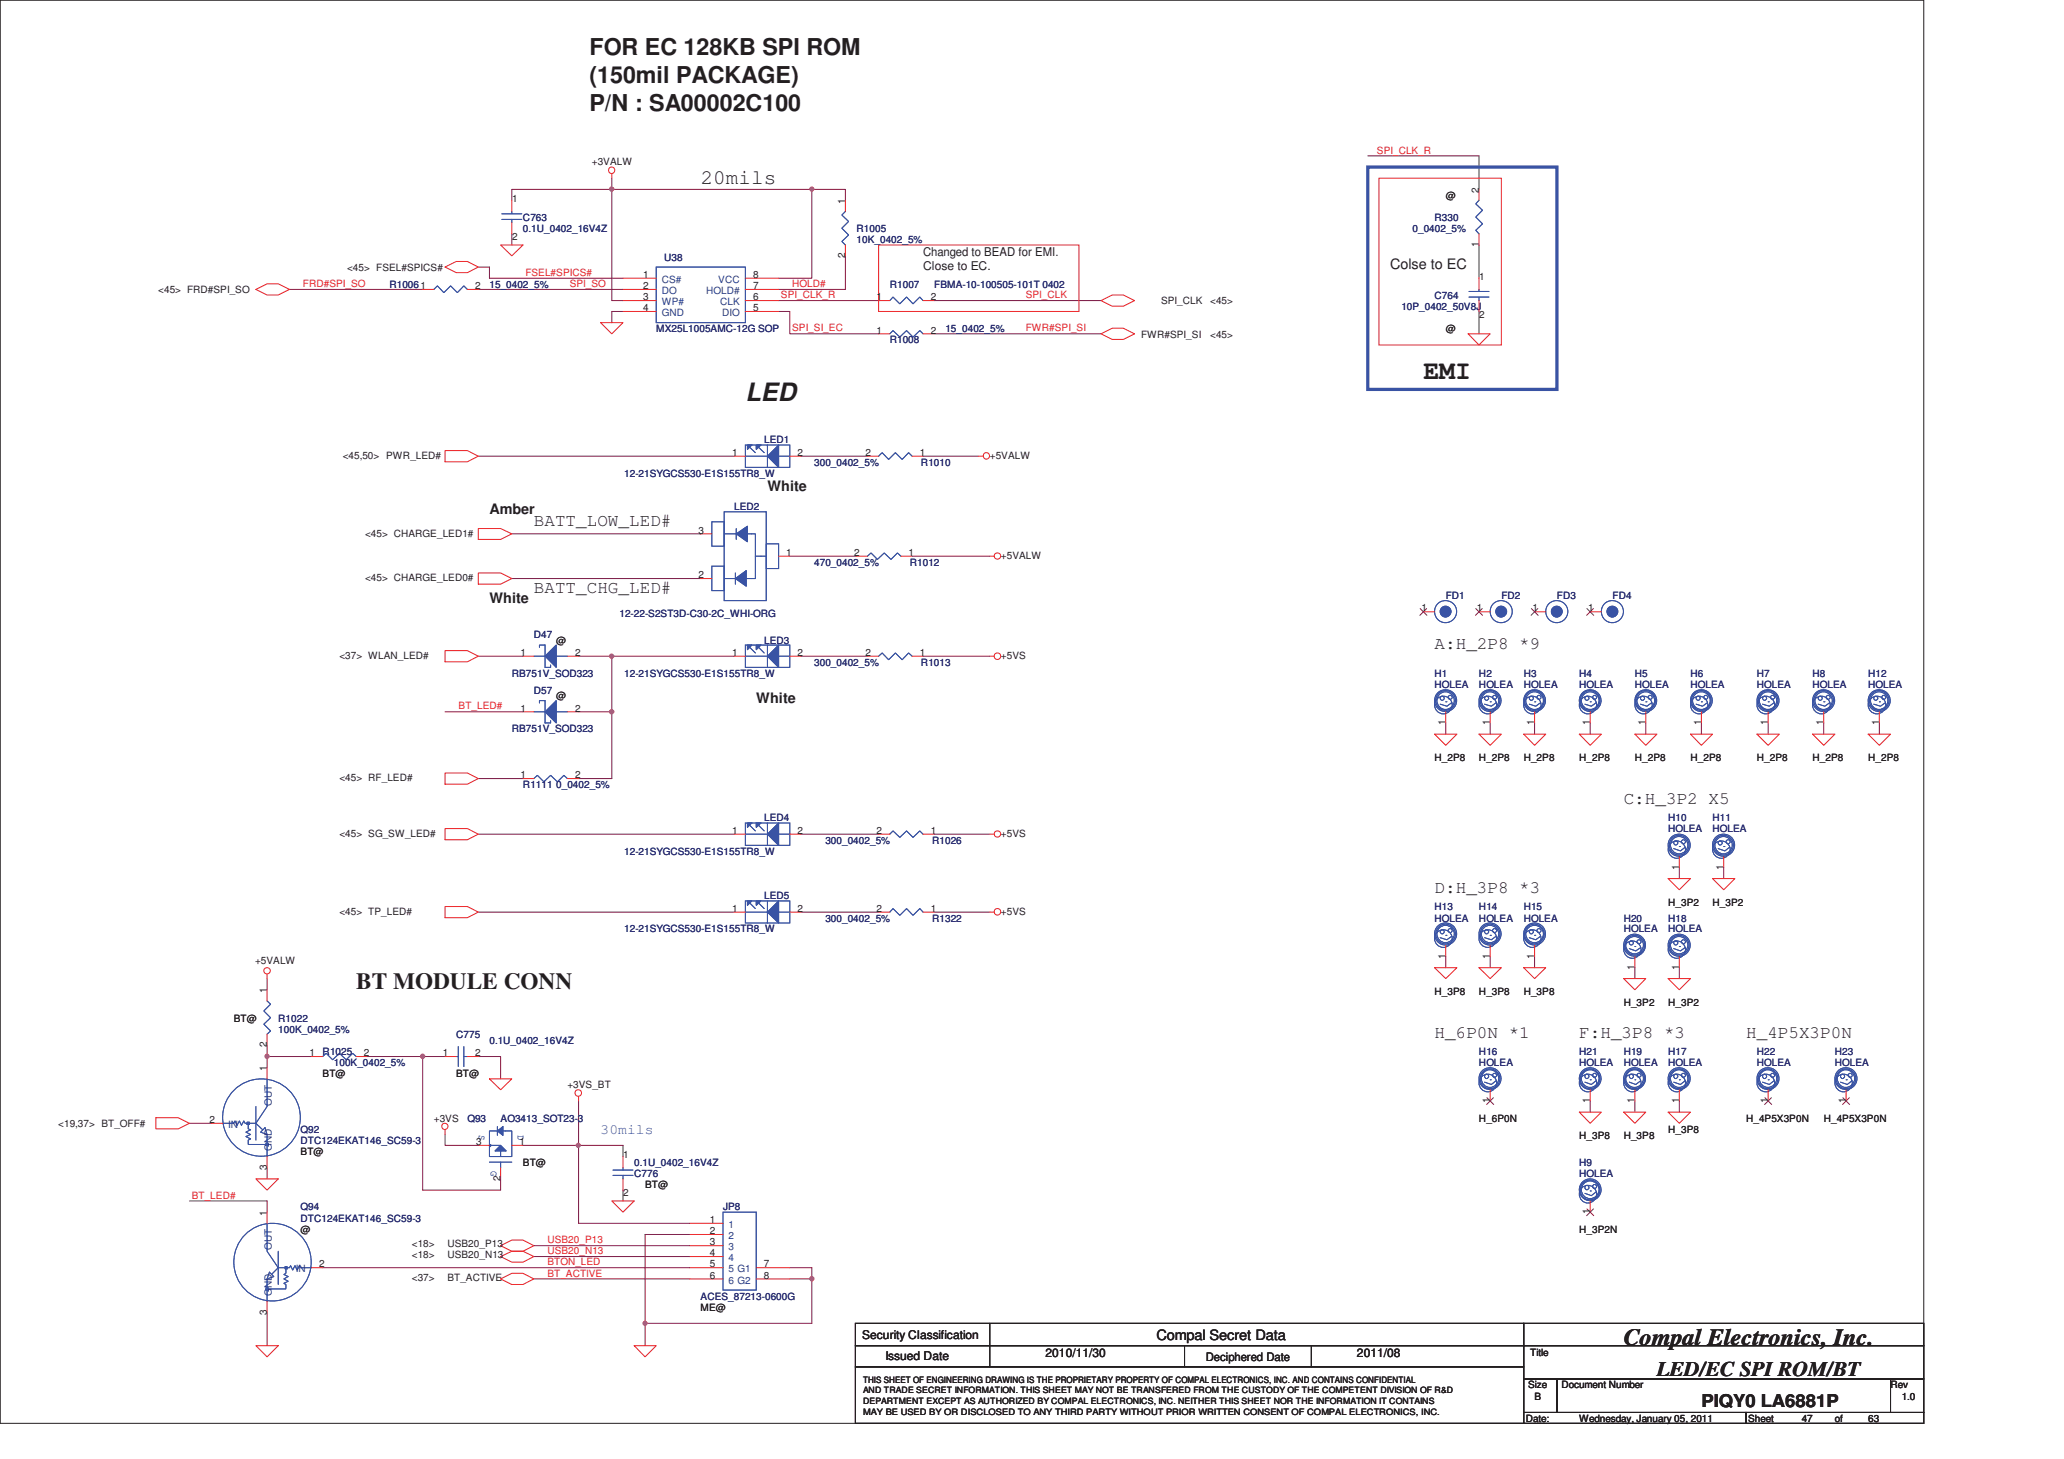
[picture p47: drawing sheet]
<svg xmlns="http://www.w3.org/2000/svg" width="297mm" height="210mm" viewBox="0 0 297 210" stroke-linecap="round" stroke-linejoin="round" font-family="sans-serif">
<defs><g id="words">
<text font-size="3.8" fill="#231f20" x="204.8" y="54.5">EMI</text>
<text font-size="3.6" fill="#231f20" x="107.3" y="57.8">LED</text>
<g font-size="3.3" fill="#231f20">
<text x="84.8" y="8">FOR EC 128KB SPI ROM</text>
<text x="84.8" y="12">(150mil PACKAGE)</text>
<text x="84.8" y="16">P/N : SA00002C100</text>
<text x="51.3" y="142.4">BT MODULE CONN</text>
<text x="233.7" y="193.5">Compal Electronics, Inc.</text>
</g>
<g font-size="3" fill="#231f20">
<text x="100.8" y="26.5">20mils</text>
<text x="238.5" y="198">LED/EC SPI ROM/BT</text>
</g>
<g font-size="2.5" fill="#231f20">
<text x="76.8" y="75.7">BATT_LOW_LED#</text>
<text x="76.8" y="85.3">BATT_CHG_LED#</text>
<text x="206.5" y="93.3">A:H_2P8 *9</text>
<text x="233.7" y="115.7">C:H_3P2 X5</text>
<text x="206.5" y="128.5">D:H_3P8 *3</text>
<text x="206.5" y="149.3">H_6P0N *1</text>
<text x="227.3" y="149.3">F:H_3P8 *3</text>
<text x="251.3" y="149.3">H_4P5X3P0N</text>
<text x="244.9" y="202.4">PIQY0 LA6881P</text>
</g>
<g font-size="2.1" fill="#231f20">
<text x="200.1" y="38.7">Colse to EC</text>
<text x="110.4" y="70.7">White</text>
<text x="70.4" y="74">Amber</text>
<text x="70.4" y="86.7">White</text>
<text x="108.8" y="101.2">White</text>
<text x="166.5" y="192.9">Compal Secret Data</text>
</g>
<text font-size="2.1" fill="#3953a4" x="86.4" y="163.3">30mils</text>
<g font-size="1.7" fill="#231f20">
<text x="132.8" y="36.9">Changed to BEAD for EMI.</text>
<text x="132.8" y="38.9">Close to EC.</text>
<text x="124.1" y="192.7">Security Classification</text>
<text x="127.4" y="195.7">Issued Date</text>
<text x="150.4" y="195.3">2010/11/30</text>
<text x="173.5" y="195.8">Deciphered Date</text>
<text x="195.3" y="195.3">2011/08</text>
</g>
<g font-size="1.4" fill="#231f20">
<text x="85.2" y="23.8">+3VALW</text>
<text x="73.7" y="29">1</text>
<text x="121.6" y="29.3" transform="rotate(-90 121.6 29.3)">1</text>
<text x="208.1" y="28.6">@</text>
<text x="212.8" y="27.7" transform="rotate(-90 212.8 27.7)">2</text>
<text x="73.7" y="34.5">2</text>
<text x="212.8" y="35.6" transform="rotate(-90 212.8 35.6)">1</text>
<text x="49.9" y="39">&lt;45&gt; FSEL#SPICS#</text>
<text x="68.4" y="41.6">2</text>
<text x="92.5" y="41.6">2</text>
<text x="92.5" y="40">1</text>
<text x="108.4" y="41.6">7</text>
<text x="108.4" y="40">8</text>
<text x="121.6" y="37.2" transform="rotate(-90 121.6 37.2)">2</text>
<text x="212.9" y="40.3">1</text>
<text x="22.8" y="42.2">&lt;45&gt; FRD#SPI_SO</text>
<text x="92.5" y="44.8">4</text>
<text x="92.5" y="43.2">3</text>
<text x="108.4" y="44.8">5</text>
<text x="108.4" y="43.2">6</text>
<text x="126.1" y="43.2">1</text>
<text x="133.9" y="43.2">2</text>
<text x="167.1" y="43.8">SPI_CLK</text>
<text x="174.2" y="43.8">&lt;45&gt;</text>
<text x="208.1" y="47.8">@</text>
<text x="212.9" y="45.7">2</text>
<text x="126.1" y="48">1</text>
<text x="133.9" y="48">2</text>
<text x="164.2" y="48.6">FWR#SPI_SI</text>
<text x="174.2" y="48.6">&lt;45&gt;</text>
<text x="105.4" y="65.6">1</text>
<text x="114.8" y="65.6">2</text>
<text x="124.5" y="65.6">2</text>
<text x="132.4" y="65.6">1</text>
<text x="49.3" y="66">&lt;45,50&gt; PWR_LED#</text>
<text x="142.4" y="66">+5VALW</text>
<text x="52.5" y="77.3">&lt;45&gt; CHARGE_LED1#</text>
<text x="100.5" y="76.8">3</text>
<text x="52.5" y="83.6">&lt;45&gt; CHARGE_LED0#</text>
<text x="100.5" y="83.2">2</text>
<text x="113.2" y="80">1</text>
<text x="122.9" y="80">2</text>
<text x="130.8" y="80">1</text>
<text x="144.1" y="80.4">+5VALW</text>
<text x="204.6" y="88">1</text>
<text x="212.6" y="88">1</text>
<text x="220.6" y="88">1</text>
<text x="228.6" y="88">1</text>
<text x="48.8" y="94.9">&lt;37&gt; WLAN_LED#</text>
<text x="74.9" y="94.4">1</text>
<text x="80" y="92.6">@</text>
<text x="82.8" y="94.4">2</text>
<text x="105.4" y="94.4">1</text>
<text x="114.8" y="94.4">2</text>
<text x="124.5" y="94.4">2</text>
<text x="132.4" y="94.4">1</text>
<text x="144.1" y="94.9">+5VS</text>
<text x="80" y="100.6">@</text>
<text x="74.9" y="102.4">1</text>
<text x="82.8" y="102.4">2</text>
<text x="208" y="104.3" transform="rotate(-90 208 104.3)">1</text>
<text x="214.4" y="104.3" transform="rotate(-90 214.4 104.3)">1</text>
<text x="220.8" y="104.3" transform="rotate(-90 220.8 104.3)">1</text>
<text x="228.8" y="104.3" transform="rotate(-90 228.8 104.3)">1</text>
<text x="236.8" y="104.3" transform="rotate(-90 236.8 104.3)">1</text>
<text x="244.8" y="104.3" transform="rotate(-90 244.8 104.3)">1</text>
<text x="254.4" y="104.3" transform="rotate(-90 254.4 104.3)">1</text>
<text x="262.4" y="104.3" transform="rotate(-90 262.4 104.3)">1</text>
<text x="270.4" y="104.3" transform="rotate(-90 270.4 104.3)">1</text>
<text x="48.8" y="112.4">&lt;45&gt; RF_LED#</text>
<text x="74.9" y="112">1</text>
<text x="82.8" y="112">2</text>
<text x="206.5" y="109.6">H_2P8</text>
<text x="212.8" y="109.6">H_2P8</text>
<text x="219.3" y="109.6">H_2P8</text>
<text x="227.3" y="109.6">H_2P8</text>
<text x="235.3" y="109.6">H_2P8</text>
<text x="243.3" y="109.6">H_2P8</text>
<text x="252.9" y="109.6">H_2P8</text>
<text x="260.9" y="109.6">H_2P8</text>
<text x="268.9" y="109.6">H_2P8</text>
<text x="48.8" y="120.4">&lt;45&gt; SG_SW_LED#</text>
<text x="105.4" y="120">1</text>
<text x="114.8" y="120">2</text>
<text x="126.1" y="120">2</text>
<text x="133.9" y="120">1</text>
<text x="144.1" y="120.4">+5VS</text>
<text x="241.6" y="125.2" transform="rotate(-90 241.6 125.2)">1</text>
<text x="248" y="125.2" transform="rotate(-90 248 125.2)">1</text>
<text x="48.8" y="131.7">&lt;45&gt; TP_LED#</text>
<text x="105.4" y="131.2">1</text>
<text x="114.8" y="131.2">2</text>
<text x="126.1" y="131.2">2</text>
<text x="133.9" y="131.2">1</text>
<text x="144.1" y="131.7">+5VS</text>
<text x="240.1" y="130.4">H_3P2</text>
<text x="246.5" y="130.4">H_3P2</text>
<text x="208" y="138" transform="rotate(-90 208 138)">1</text>
<text x="214.4" y="138" transform="rotate(-90 214.4 138)">1</text>
<text x="220.8" y="138" transform="rotate(-90 220.8 138)">1</text>
<text x="36.7" y="138.7">+5VALW</text>
<text x="38.4" y="143" transform="rotate(-90 38.4 143)">1</text>
<text x="206.5" y="143.2">H_3P8</text>
<text x="212.8" y="143.2">H_3P8</text>
<text x="219.3" y="143.2">H_3P8</text>
<text x="235.2" y="139.6" transform="rotate(-90 235.2 139.6)">1</text>
<text x="241.6" y="139.6" transform="rotate(-90 241.6 139.6)">1</text>
<text x="33.7" y="147">BT@</text>
<text x="233.7" y="144.8">H_3P2</text>
<text x="240.1" y="144.8">H_3P2</text>
<text x="38.4" y="154.2" transform="rotate(-90 38.4 154.2)">1</text>
<text x="38.4" y="150.7" transform="rotate(-90 38.4 150.7)">2</text>
<text x="44.5" y="152">1</text>
<text x="46.4" y="155">BT@</text>
<text x="52.4" y="152">2</text>
<text x="63.8" y="152">1</text>
<text x="65.7" y="155">BT@</text>
<text x="68.4" y="152">2</text>
<text x="30.1" y="161.6">2</text>
<text x="62.4" y="161.4">+3VS</text>
<text x="81.7" y="156.6">+3VS_BT</text>
<text x="212.8" y="161.4">H_6P0N</text>
<text x="214.4" y="158.7" transform="rotate(-90 214.4 158.7)">1</text>
<text x="228.8" y="158.7" transform="rotate(-90 228.8 158.7)">1</text>
<text x="235.2" y="158.7" transform="rotate(-90 235.2 158.7)">1</text>
<text x="241.6" y="158.7" transform="rotate(-90 241.6 158.7)">1</text>
<text x="251.3" y="161.4">H_4P5X3P0N</text>
<text x="254.4" y="158.7" transform="rotate(-90 254.4 158.7)">1</text>
<text x="262.5" y="161.4">H_4P5X3P0N</text>
<text x="265.6" y="158.7" transform="rotate(-90 265.6 158.7)">1</text>
<text x="8.4" y="162.2">&lt;19,37&gt; BT_OFF#</text>
<text x="43.3" y="166.2">BT@</text>
<text x="68.5" y="164.8">3</text>
<text x="74.8" y="164.8">1</text>
<text x="75.3" y="167.8">BT@</text>
<text x="89.7" y="166.7">1</text>
<text x="227.3" y="164">H_3P8</text>
<text x="233.7" y="164">H_3P8</text>
<text x="240.1" y="163">H_3P8</text>
<text x="38.4" y="168.4" transform="rotate(-90 38.4 168.4)">3</text>
<text x="72" y="170" transform="rotate(-90 72 170)">2</text>
<text x="89.7" y="172.1">2</text>
<text x="92.8" y="171">BT@</text>
<text x="38.4" y="175" transform="rotate(-90 38.4 175)">1</text>
<text x="43.3" y="177.4">@</text>
<text x="59.3" y="179.5">&lt;18&gt;</text>
<text x="64.4" y="179.5">USB20_P13</text>
<text x="102.1" y="176">1</text>
<text x="102.1" y="177.6">2</text>
<text x="102.1" y="179.2">3</text>
<text x="227.3" y="177.4">H_3P2N</text>
<text x="228.8" y="174.7" transform="rotate(-90 228.8 174.7)">1</text>
<text x="45.9" y="182.4">2</text>
<text x="59.3" y="181.1">&lt;18&gt;</text>
<text x="59.3" y="184.3">&lt;37&gt;</text>
<text x="64.4" y="181.1">USB20_N13</text>
<text x="64.4" y="184.3">BT_ACTIVE</text>
<text x="102.1" y="180.8">4</text>
<text x="102.1" y="182.4">5</text>
<text x="102.1" y="184">6</text>
<text x="109.9" y="182.4">7</text>
<text x="109.9" y="184">8</text>
<text x="38.4" y="189.2" transform="rotate(-90 38.4 189.2)">3</text>
<text x="100.8" y="188.6">ME@</text>
<text x="220.2" y="195.2">Title</text>
<text x="219.9" y="199.8">Size</text>
<text x="220.8" y="201.4">B</text>
<text x="224.7" y="199.8">Document Number</text>
<text x="272.1" y="199.8">Rev</text>
<text x="273.7" y="201.4">1.0</text>
<text x="219.6" y="204.6">Date:</text>
<text x="227.3" y="204.6">Wednesday, January 05, 2011</text>
<text x="251.6" y="204.6">Sheet</text>
<text x="259.3" y="204.6">47</text>
<text x="264.1" y="204.6">of</text>
<text x="268.9" y="204.6">63</text>
</g>
<g font-size="1.4" fill="#ed2024">
<text x="198.2" y="22.1">SPI_CLK_R</text>
<text x="43.6" y="41.3">FRD#SPI_SO</text>
<text x="75.6" y="39.7">FSEL#SPICS#</text>
<text x="82" y="41.3">SPI_SO</text>
<text x="114" y="41.3">HOLD#</text>
<text x="112.4" y="42.9">SPI_CLK_R</text>
<text x="114" y="47.7">SPI_SI_EC</text>
<text x="147.6" y="47.7">FWR#SPI_SI</text>
<text x="147.6" y="42.9">SPI_CLK</text>
<text x="66" y="102.1">BT_LED#</text>
<text x="27.6" y="172.5">BT_LED#</text>
<text x="78.8" y="178.9">USB20_P13</text>
<text x="78.8" y="180.5">USB20_N13</text>
<text x="78.8" y="183.7">BT_ACTIVE</text>
<text x="78.8" y="182.1">BTON_LED</text>
</g>
<g font-size="1.4" fill="#282973">
<text x="75.3" y="31.8">C763</text>
<text x="75.3" y="33.4">0.1U_0402_16V4Z</text>
<text x="123.3" y="33.4">R1005</text>
<text x="123.3" y="35">10K_0402_5%</text>
<text x="203.3" y="33.4">0_0402_5%</text>
<text x="206.5" y="31.8">R330</text>
<text x="56" y="41.4">R10061</text>
<text x="70.4" y="41.4">15_0402_5%</text>
<text x="95.6" y="37.5">U38</text>
<text x="128.1" y="41.4">R1007</text>
<text x="134.4" y="41.4">FBMA-10-100505-101T 0402</text>
<text x="94.4" y="47.8">MX25L1005AMC-12G SOP</text>
<text x="136.1" y="47.8">15_0402_5%</text>
<text x="201.7" y="44.6">10P_0402_50V8J</text>
<text x="206.5" y="43">C764</text>
<text x="128.1" y="49.4">R1008</text>
<text x="110" y="63.8">LED1</text>
<text x="89.8" y="68.6">12-21SYGCS530-E1S155TR8_W</text>
<text x="117.2" y="67">300_0402_5%</text>
<text x="132.5" y="67">R1010</text>
<text x="105.7" y="73.4">LED2</text>
<text x="117.2" y="81.4">470_0402_5%</text>
<text x="130.9" y="81.4">R1012</text>
<text x="89.2" y="88.8">12-22-S2ST3D-C30-2C_WHI-ORG</text>
<text x="208.1" y="86.2">FD1</text>
<text x="216.1" y="86.2">FD2</text>
<text x="224.1" y="86.2">FD3</text>
<text x="232.1" y="86.2">FD4</text>
<text x="76.8" y="91.8">D47</text>
<text x="110" y="92.6">LED3</text>
<text x="117.2" y="95.8">300_0402_5%</text>
<text x="132.5" y="95.8">R1013</text>
<text x="73.7" y="97.4">RB751V_SOD323</text>
<text x="76.8" y="99.8">D57</text>
<text x="89.8" y="97.4">12-21SYGCS530-E1S155TR8_W</text>
<text x="206.5" y="97.4">H1</text>
<text x="206.5" y="99">HOLEA</text>
<text x="212.8" y="97.4">H2</text>
<text x="212.8" y="99">HOLEA</text>
<text x="219.3" y="97.4">H3</text>
<text x="219.3" y="99">HOLEA</text>
<text x="227.3" y="97.4">H4</text>
<text x="227.3" y="99">HOLEA</text>
<text x="235.3" y="97.4">H5</text>
<text x="235.3" y="99">HOLEA</text>
<text x="243.3" y="97.4">H6</text>
<text x="243.3" y="99">HOLEA</text>
<text x="252.9" y="97.4">H7</text>
<text x="252.9" y="99">HOLEA</text>
<text x="260.9" y="97.4">H8</text>
<text x="260.9" y="99">HOLEA</text>
<text x="268.9" y="97.4">H12</text>
<text x="268.9" y="99">HOLEA</text>
<text x="73.7" y="105.4">RB751V_SOD323</text>
<text x="75.3" y="113.4">R1111 0_0402_5%</text>
<text x="110" y="118.2">LED4</text>
<text x="240.1" y="118.2">H10</text>
<text x="240.1" y="119.8">HOLEA</text>
<text x="246.5" y="118.2">H11</text>
<text x="246.5" y="119.8">HOLEA</text>
<text x="89.8" y="123">12-21SYGCS530-E1S155TR8_W</text>
<text x="118.8" y="121.4">300_0402_5%</text>
<text x="134.2" y="121.4">R1026</text>
<text x="110" y="129.4">LED5</text>
<text x="206.5" y="131">H13</text>
<text x="212.8" y="131">H14</text>
<text x="219.3" y="131">H15</text>
<text x="89.8" y="134.2">12-21SYGCS530-E1S155TR8_W</text>
<text x="118.8" y="132.6">300_0402_5%</text>
<text x="134.2" y="132.6">R1322</text>
<text x="206.5" y="132.6">HOLEA</text>
<text x="212.8" y="132.6">HOLEA</text>
<text x="219.3" y="132.6">HOLEA</text>
<text x="233.7" y="132.6">H20</text>
<text x="233.7" y="134.2">HOLEA</text>
<text x="240.1" y="132.6">H18</text>
<text x="240.1" y="134.2">HOLEA</text>
<text x="40" y="147">R1022</text>
<text x="40" y="148.6">100K_0402_5%</text>
<text x="65.7" y="149.4">C775</text>
<text x="46.4" y="151.8">R1025</text>
<text x="48" y="153.4">100K_0402_5%</text>
<text x="70.4" y="150.2">0.1U_0402_16V4Z</text>
<text x="212.8" y="151.8">H16</text>
<text x="212.8" y="153.4">HOLEA</text>
<text x="227.3" y="151.8">H21</text>
<text x="227.3" y="153.4">HOLEA</text>
<text x="233.7" y="151.8">H19</text>
<text x="233.7" y="153.4">HOLEA</text>
<text x="240.1" y="151.8">H17</text>
<text x="240.1" y="153.4">HOLEA</text>
<text x="252.9" y="151.8">H22</text>
<text x="252.9" y="153.4">HOLEA</text>
<text x="264.1" y="151.8">H23</text>
<text x="264.1" y="153.4">HOLEA</text>
<text x="67.3" y="161.4">Q93</text>
<text x="72" y="161.4">AO3413_SOT23-3</text>
<text x="43.3" y="163">Q92</text>
<text x="43.3" y="164.6">DTC124EKAT146_SC59-3</text>
<text x="91.3" y="167.8">0.1U_0402_16V4Z</text>
<text x="227.3" y="167.8">H9</text>
<text x="91.3" y="169.4">C776</text>
<text x="227.3" y="169.4">HOLEA</text>
<text x="43.3" y="174.2">Q94</text>
<text x="43.3" y="175.8">DTC124EKAT146_SC59-3</text>
<text x="104.1" y="174.2">JP8</text>
<text x="100.8" y="187">ACES_87213-0600G</text>
</g>
<g font-size="1.4" fill="#1d437e">
<text x="95.2" y="40.7">CS#</text>
<text x="103.4" y="40.7">VCC</text>
<text x="95.2" y="45.5">GND</text>
<text x="95.2" y="43.9">WP#</text>
<text x="95.2" y="42.3">DO</text>
<text x="101.6" y="42.3">HOLD#</text>
<text x="103.6" y="43.9">CLK</text>
<text x="103.9" y="45.5">DIO</text>
<text x="39.1" y="159.1" transform="rotate(-90 39.1 159.1)">OUT</text>
<text x="32.8" y="162.3">IN</text>
<text x="39.1" y="165.6" transform="rotate(-90 39.1 165.6)">GND</text>
<text x="39.1" y="179.9" transform="rotate(-90 39.1 179.9)">OUT</text>
<text x="104.9" y="176.7">1</text>
<text x="104.9" y="178.3">2</text>
<text x="104.9" y="180">3</text>
<text x="42.6" y="183.1">IN</text>
<text x="104.9" y="181.5">4</text>
<text x="104.9" y="183.1">5 G1</text>
<text x="104.9" y="184.7">6 G2</text>
<text x="39.1" y="186.5" transform="rotate(-90 39.1 186.5)">GND</text>
</g>
<g font-size="1.4" fill="#3953a4">
<text x="68.9" y="163.4" transform="rotate(90 68.9 163.4)">S</text>
<text x="74.5" y="163.4" transform="rotate(90 74.5 163.4)">D</text>
<text x="70.7" y="168.5" transform="rotate(90 70.7 168.5)">G</text>
</g>
<g font-size="1.3" fill="#231f20">
<text x="124.2" y="199">THIS SHEET OF ENGINEERING DRAWING IS THE PROPRIETARY PROPERTY OF COMPAL ELECTRONICS, INC. AND CONTAINS CONFIDENTIAL</text>
<text x="124.2" y="200.5">AND TRADE SECRET INFORMATION. THIS SHEET MAY NOT BE TRANSFERED FROM THE CUSTODY OF THE COMPETENT DIVISION OF R&amp;D</text>
<text x="124.2" y="202.1">DEPARTMENT EXCEPT AS AUTHORIZED BY COMPAL ELECTRONICS, INC. NEITHER THIS SHEET NOR THE INFORMATION IT CONTAINS</text>
<text x="124.2" y="203.6">MAY BE USED BY OR DISCLOSED TO ANY THIRD PARTY WITHOUT PRIOR WRITTEN CONSENT OF COMPAL ELECTRONICS, INC.</text>
</g>
</g></defs>
<path d="M0 0h276.9v204.8h-276.9z" fill="none" stroke="#231f20" stroke-width=".14"/>
<path d="M116.8 27.3h4.9M112.1 44.8h1.6M134.4 48h24" fill="none" stroke="#7f1442" stroke-width=".14"/>
<circle cx="116.8" cy="27.2" r=".3" fill="#b9529f"/>
<circle cx="116.8" cy="27.2" r=".3" fill="none" stroke="#b9529f" stroke-width=".14"/>
<path d="M88 25.7v1.6h-14.3v1.5M88 44.8v1.6" fill="none" stroke="#7f1442" stroke-width=".14"/>
<circle cx="88" cy="27.2" r=".31" fill="#b9529f"/>
<circle cx="88" cy="27.2" r=".31" fill="none" stroke="#b9529f" stroke-width=".14"/>
<g fill="none" stroke="#7f1442" stroke-width=".14">
<path d="M68.8 38.4h1.6v1.6h19.3M73.7 33.7v1.6M121.7 36.8v4.9h-9.6M121.7 27.3v1.5M212.8 35.3v4.7M41.7 41.7h19.1M68.8 41.7h20.9M112.1 43.3h14.3M112.1 40h4.7v-12.7h-28.8v16h1.7M134.4 43.3h24M212.8 44.8v3.2M68.8 94.4h6.5"/>
<path d="M88 94.4h17.7M132.8 94.4h9.6M254.5 104.1v1.6M262.5 104.1v1.6M208.1 137.7v1.6M214.5 137.7v1.6"/>
</g>
<circle cx="88" cy="94.4" r=".31" fill="#b9529f"/>
<circle cx="88" cy="94.4" r=".31" fill="none" stroke="#b9529f" stroke-width=".14"/>
<g fill="none" stroke="#7f1442" stroke-width=".14">
<path d="M88 44.8h1.7M113.7 44.8v3.2h12.7M68.8 65.7h36.9M115.3 65.7h9.5M132.8 65.7h8M83.3 94.4h4.7M115.3 94.4h9.5M68.8 112.1h6.5M88 102.4v9.7h-4.7M208.1 104.1v1.6M214.5 104.1v1.6M228.9 104.1v1.6"/>
<path d="M236.9 104.1v1.6M244.9 104.1v1.6M220.8 137.7v1.6M241.7 124.8v1.6"/>
</g>
<circle cx="88" cy="102.4" r=".31" fill="#b9529f"/>
<circle cx="88" cy="102.4" r=".31" fill="none" stroke="#b9529f" stroke-width=".14"/>
<path d="M113.7 182.5h3.1M116.8 184.1v6.4" fill="none" stroke="#7f1442" stroke-width=".14"/>
<circle cx="116.8" cy="184" r=".31" fill="#b9529f"/>
<circle cx="116.8" cy="184" r=".31" fill="none" stroke="#b9529f" stroke-width=".14"/>
<path d="M38.4 150.4v1.7h6.4M52.8 152.1h8M76.8 179.3h22.5M99.3 177.7h-6.5v12.8M46.4 182.5h52.9M76.8 180.8h22.5M76.8 184.1h22.5M92.8 190.5v3.2M92.8 190.5h24" fill="none" stroke="#7f1442" stroke-width=".14"/>
<circle cx="92.8" cy="190.4" r=".3" fill="#b9529f"/>
<circle cx="92.8" cy="190.4" r=".3" fill="none" stroke="#b9529f" stroke-width=".14"/>
<path d="M60.8 152.1v19.2h11.2v-1.6M83.3 158.5v6.3M27.3 172.8h11.1v1.7M27.3 161.7h3.1M38.4 168.1v1.6M75.3 164.8h8M83.3 164.8h6.4v1.7M83.3 176.1h16M116.8 182.5v1.6h-3.1" fill="none" stroke="#7f1442" stroke-width=".14"/>
<circle cx="60.8" cy="152" r=".31" fill="#b9529f"/>
<circle cx="60.8" cy="152" r=".31" fill="none" stroke="#b9529f" stroke-width=".14"/>
<path d="M83.3 164.8v11.3" fill="none" stroke="#7f1442" stroke-width=".14"/>
<circle cx="83.2" cy="164.8" r=".3" fill="#b9529f"/>
<circle cx="83.2" cy="164.8" r=".3" fill="none" stroke="#b9529f" stroke-width=".14"/>
<path d="M38.4 152.1v1.6M60.8 152.1h3.2M68.8 152.1h3.2v3.2M89.7 171.3v1.5M38.4 188.8v4.9" fill="none" stroke="#7f1442" stroke-width=".14"/>
<circle cx="38.4" cy="152" r=".31" fill="#b9529f"/>
<circle cx="38.4" cy="152" r=".31" fill="none" stroke="#b9529f" stroke-width=".14"/>
<g fill="none" stroke="#7f1442" stroke-width=".14">
<path d="M196.8 22.4h16v4.9M73.7 76.8h27.1M73.7 83.3h27.1M88 94.4v8h-4.7M113.7 80h9.6M131.3 80h11.1M64 102.4h11.3M220.8 104.1v1.6M270.5 104.1v1.6M68.8 131.3h36.9M68.8 120.1h36.9M115.3 120.1h11.1"/>
<path d="M115.3 131.3h11.1M134.4 131.3h8M134.4 120.1h8M235.3 139.3v1.5M241.7 139.3v1.5M248.1 124.8v1.6M38.4 140.8v1.6M228.9 158.5v1.6M235.3 158.5v1.6M241.7 158.5v1.6M64 163.3v1.5h4.8"/>
</g>
<g fill="none" stroke="#ed2024" stroke-width=".14">
<path d="M64 38.4l1.7-.8h1.6l1.5 .8-1.5 .8h-1.6zM72 35.3h3.3l-1.6 1.5zM88 25v.7M126.4 35.3h28.9v9.5h-28.9zM198.5 25.7h17.6v24h-17.6zM36.8 41.7l1.6-.9h1.6l1.7 .9-1.7 .8h-1.6zM86.4 46.4h3.3l-1.7 1.6zM126.4 48h1.7M132.8 48h1.6M158.4 48l1.7-.8h1.6l1.6 .8-1.6 .8h-1.6zM158.4 43.3l1.7-.8h1.6l1.6 .8-1.6 .8h-1.6zM211.3 48h3.2l-1.7 1.7z"/>
<path d="M64 64.9h3.3l1.5 .8-1.5 .8h-3.3zM68.8 76.1h3.2l1.7 .7-1.7 .8h-3.2zM140.8 65.7h.7M64 93.6h3.3l1.5 .8-1.5 .8h-3.3zM68.8 82.5h3.2l1.7 .8-1.7 .8h-3.2zM142.4 80h.7M142.4 94.4h.7M64 111.2h3.3l1.5 .9-1.5 .8h-3.3zM64 119.2h3.3l1.5 .9-1.5 .8h-3.3zM206.5 105.7h3.2l-1.6 1.6zM212.8 105.7h3.3l-1.6 1.6zM219.3 105.7h3.2l-1.7 1.6z"/>
<path d="M220.8 102.4v1.7M227.3 105.7h3.2l-1.6 1.6zM235.3 105.7h3.2l-1.6 1.6zM243.3 105.7h3.2l-1.6 1.6zM252.9 105.7h3.2l-1.6 1.6zM254.5 102.4v1.7M260.9 105.7h3.2l-1.6 1.6zM268.9 105.7h3.2l-1.6 1.6zM64 130.5h3.3l1.5 .8-1.5 .8h-3.3zM142.4 131.3h.7M142.4 120.1h.7M206.5 139.3h3.2l-1.6 1.5z"/>
<path d="M212.8 139.3h3.3l-1.6 1.5zM214.5 136.1v1.6M219.3 139.3h3.2l-1.7 1.5zM240.1 126.4h3.2l-1.6 1.7zM246.5 126.4h3.2l-1.6 1.7zM248.1 123.3v1.5M38.4 140.2v.6M70.4 155.3h3.3l-1.7 1.5zM83.3 157.8v.7M214.5 156.8v1.7M228.9 156.8v1.7M233.7 140.8h3.2l-1.6 1.6z"/>
<path d="M240.1 140.8h3.2l-1.6 1.6zM241.7 156.8v1.7M22.4 160.9h3.3l1.6 .8-1.6 .8h-3.3zM36.8 169.7h3.2l-1.6 1.6zM64 162.6v.7M72 179.3l1.7-.8h1.6l1.5 .8-1.5 .8h-1.6zM88 172.8h3.3l-1.6 1.7zM89.7 166.5v1.6M89.7 169.7v1.6M99.3 176.1h4.8M99.3 177.7h4.8M99.3 179.3h4.8"/>
<path d="M227.3 160.1h3.2l-1.6 1.6zM233.7 160.1h3.2l-1.6 1.6zM240.1 160.1h3.2l-1.6 1.6zM36.8 193.7h3.2l-1.6 1.6zM72 180.8l1.7-.7h1.6l1.5 .7-1.5 .8h-1.6zM72 184.1l1.7-.8h1.6l1.5 .8-1.5 .8h-1.6zM91.3 193.7h3.1l-1.6 1.6zM99.3 180.8h4.8M99.3 182.5h4.8M99.3 184.1h4.8M108.8 182.5h4.9M108.8 184.1h4.9"/>
<circle cx="88" cy="24.5" r=".46"/>
<circle cx="141.9" cy="65.6" r=".46"/>
<circle cx="143.5" cy="94.4" r=".47"/>
<circle cx="143.6" cy="80" r=".46"/>
<circle cx="38.4" cy="139.7" r=".46"/>
<circle cx="143.5" cy="131.2" r=".47"/>
<circle cx="143.6" cy="120" r=".46"/>
<circle cx="83.2" cy="157.3" r=".47"/>
<circle cx="64" cy="162.1" r=".45"/>
</g>
<g fill="none" stroke="#231f20" stroke-width=".14">
<path d="M123.1 190.5h96.2v3.2h-96.2zM123.1 193.7h96.2v3h-96.2zM123.1 196.7h96.2v8.1h-96.2zM142.4 190.5v6.2M170.5 193.7v3M188.7 193.7v3M219.3 190.5h57.6v3.2h-57.6zM219.3 193.7h57.6v4.8h-57.6zM219.3 198.5h4.8v4.8h-4.8zM224.1 198.5h48v4.8h-48zM272.1 198.5h4.8v4.8h-4.8zM219.3 203.3h32v1.5h-32z"/>
<path d="M251.3 203.3h25.6v1.5h-25.6z"/>
</g>
<path d="M196.8 24h27.3v32h-27.3z" fill="none" stroke="#3953a4" stroke-width=".47"/>
<g fill="none" stroke="#3953a4" stroke-width=".14">
<path d="M128.1 48l.4-.4 1 .9 1-.9 .9 .9 1-.9 .4 .4M220.8 101h.2M221.7 101.2l-.7 .4-.9-.3M254.5 101h.1M255.3 101.2l-.7 .4-.9-.3M214.5 134.6h.1M215.3 134.8l-.7 .5-.9-.3M248.1 121.8h.1M248.9 122l-.7 .5-.9-.4M214.5 155.4h.1M215.3 155.6l-.7 .5-.9-.4M228.9 155.4h.1"/>
<path d="M229.7 155.6l-.7 .5-.9-.4M241.7 155.4h.1M242.5 155.6l-.7 .5-.9-.4M88.2 169.2h2.9M88.2 168.4h2.9M89.7 168.1v.3M89.7 169.2v.5M104.1 174.5h4.7v11.2h-4.7z"/>
<circle cx="220.4" cy="100.5" r=".3"/>
<circle cx="220.5" cy="101.5" r="1.26"/>
<circle cx="220.8" cy="100.8" r="1.43"/>
<circle cx="220.8" cy="100.8" r="1.57"/>
<circle cx="220.8" cy="100.8" r="1.27"/>
<circle cx="221.5" cy="100.4" r=".3"/>
<circle cx="254" cy="100.5" r=".3"/>
<circle cx="254.1" cy="101.5" r="1.27"/>
<circle cx="254.4" cy="100.8" r="1.26"/>
<circle cx="254.4" cy="100.8" r="1.43"/>
<circle cx="254.4" cy="100.8" r="1.58"/>
<circle cx="255.1" cy="100.4" r=".3"/>
<circle cx="213.9" cy="134.1" r=".3"/>
<circle cx="214.1" cy="135.1" r="1.27"/>
<circle cx="214.4" cy="134.4" r="1.6"/>
<circle cx="214.4" cy="134.4" r="1.43"/>
<circle cx="214.4" cy="134.4" r="1.25"/>
<circle cx="215.1" cy="133.9" r=".3"/>
<circle cx="247.6" cy="121.3" r=".3"/>
<circle cx="247.7" cy="122.3" r="1.26"/>
<circle cx="248" cy="121.6" r="1.6"/>
<circle cx="248" cy="121.6" r="1.43"/>
<circle cx="248" cy="121.6" r="1.25"/>
<circle cx="248.7" cy="121.1" r=".3"/>
<circle cx="213.9" cy="154.9" r=".31"/>
<circle cx="214.1" cy="155.9" r="1.27"/>
<circle cx="214.4" cy="155.2" r="1.26"/>
<circle cx="214.4" cy="155.3" r="1.43"/>
<circle cx="214.4" cy="155.2" r="1.58"/>
<circle cx="215.1" cy="154.8" r=".3"/>
<circle cx="228.4" cy="154.9" r=".31"/>
<circle cx="228.5" cy="155.9" r="1.26"/>
<circle cx="228.8" cy="155.3" r="1.43"/>
<circle cx="228.8" cy="155.2" r="1.57"/>
<circle cx="228.8" cy="155.2" r="1.27"/>
<circle cx="229.5" cy="154.8" r=".3"/>
<circle cx="241.2" cy="154.9" r=".31"/>
<circle cx="241.3" cy="155.9" r="1.26"/>
<circle cx="241.6" cy="155.2" r="1.26"/>
<circle cx="241.6" cy="155.3" r="1.43"/>
<circle cx="241.7" cy="155.2" r="1.58"/>
<circle cx="242.3" cy="154.8" r=".3"/>
</g>
<path d="M214 158l1 1M214.9 158l-1 1" fill="none" stroke="#7f421c" stroke-width=".14"/>
<circle cx="224" cy="88" r=".78" fill="#3953a4"/>
<g fill="none" stroke="#3953a4" stroke-width=".14">
<circle cx="224" cy="88" r="1.6"/>
<circle cx="224" cy="88" r=".78"/>
</g>
<circle cx="224" cy="88" r=".78" fill="#3953a4"/>
<g fill="none" stroke="#3953a4" stroke-width=".14">
<path d="M212.8 28.8l-.4 .5 1 1-1 .9 1 1-1 .9 .4 .6M208.1 134.6h.1M208.9 134.8l-.7 .5-.9-.3M46.4 152.1l.5-.5 1 .9 .9-.9 1 .9 1-.9 .5 .5"/>
<circle cx="224" cy="88" r="1.6"/>
<circle cx="224" cy="88" r=".78"/>
<circle cx="207.6" cy="134.1" r=".3"/>
<circle cx="207.7" cy="135.1" r="1.27"/>
<circle cx="208" cy="134.4" r="1.6"/>
<circle cx="208" cy="134.4" r="1.43"/>
<circle cx="208" cy="134.4" r="1.25"/>
<circle cx="208.7" cy="133.9" r=".3"/>
</g>
<path d="M212.8 27.3v1.5M212.8 33.7v1.6M220.8 88h1.7M208.1 136.1v1.6M44.8 152.1h1.6M51.3 152.1h1.5" fill="none" stroke="#ed2024" stroke-width=".14"/>
<path d="M220.4 87.6l1 1M221.3 87.6l-1 1" fill="none" stroke="#7f421c" stroke-width=".14"/>
<circle cx="232" cy="88" r=".78" fill="#3953a4"/>
<g fill="none" stroke="#3953a4" stroke-width=".14">
<circle cx="232" cy="88" r="1.6"/>
<circle cx="232" cy="88" r=".78"/>
</g>
<circle cx="232" cy="88" r=".78" fill="#3953a4"/>
<g fill="none" stroke="#3953a4" stroke-width=".14">
<path d="M62.4 41.7l.5-.6 1 1 1-1 .9 1 1-1 .5 .6M128.1 43.3l.4-.5 1 .9 1-.9 .9 .9 1-.9 .4 .5M211.4 42.8h2.9M211.4 41.9h2.9M212.8 41.7v.2M212.8 42.8v.5M126.4 65.7l.6-.6 .9 1 1-1 .9 1 1-1 .5 .6M124.8 80l.5-.4 1 .9 1-.9 .9 .9 1-.9 .5 .4M208.1 101h.1M208.9 101.2l-.7 .4-.9-.3M214.5 101h.1M215.3 101.2l-.7 .4-.9-.3"/>
<path d="M262.5 101h.1M263.3 101.2l-.7 .4-.9-.3M220.8 134.6h.2M221.7 134.8l-.7 .5-.9-.3M241.7 121.8h.1M242.5 122l-.7 .5-.9-.4M254.5 155.4h.1M255.3 155.6l-.7 .5-.9-.4M38.4 176.1v4l1.6 2.4M38.3 185.3h.3v.4h-.3zM38.4 184.1v3.2M38.8 183.1l.6 .6-1 .4z"/>
<path d="M40 180.1v4.8M40 182.5h1.7l.1-.3 .3 .6 .4-.6 .3 .6 .3-.6 .2 .3h1.5M40 182.5l-.9 .9M41 182.3h.3v.3h-.3zM41.1 182.5v.8l-.3 .1 .7 .3-.7 .4 .7 .3-.7 .3 .3 .2v.6h-2.7"/>
<circle cx="232" cy="88" r="1.6"/>
<circle cx="232" cy="88" r=".78"/>
<circle cx="207.6" cy="100.5" r=".3"/>
<circle cx="207.7" cy="101.5" r="1.27"/>
<circle cx="208" cy="100.8" r="1.26"/>
<circle cx="208" cy="100.8" r="1.43"/>
<circle cx="208" cy="100.8" r="1.58"/>
<circle cx="208.7" cy="100.4" r=".3"/>
<circle cx="213.9" cy="100.5" r=".3"/>
<circle cx="214.1" cy="101.5" r="1.27"/>
<circle cx="214.4" cy="100.8" r="1.26"/>
<circle cx="214.4" cy="100.8" r="1.43"/>
<circle cx="214.4" cy="100.8" r="1.58"/>
<circle cx="215.1" cy="100.4" r=".3"/>
<circle cx="262" cy="100.5" r=".3"/>
<circle cx="262.1" cy="101.5" r="1.27"/>
<circle cx="262.4" cy="100.8" r="1.26"/>
<circle cx="262.4" cy="100.8" r="1.43"/>
<circle cx="262.4" cy="100.8" r="1.58"/>
<circle cx="263.1" cy="100.4" r=".3"/>
<circle cx="220.4" cy="134.1" r=".3"/>
<circle cx="220.5" cy="135.1" r="1.26"/>
<circle cx="220.8" cy="134.4" r="1.43"/>
<circle cx="220.8" cy="134.4" r="1.58"/>
<circle cx="220.9" cy="134.4" r="1.26"/>
<circle cx="221.5" cy="133.9" r=".3"/>
<circle cx="241.2" cy="121.3" r=".3"/>
<circle cx="241.3" cy="122.3" r="1.25"/>
<circle cx="241.6" cy="121.6" r="1.6"/>
<circle cx="241.6" cy="121.6" r="1.43"/>
<circle cx="241.7" cy="121.6" r="1.25"/>
<circle cx="242.3" cy="121.1" r=".3"/>
<circle cx="253.9" cy="154.9" r=".31"/>
<circle cx="254.1" cy="155.9" r="1.27"/>
<circle cx="254.4" cy="155.2" r="1.26"/>
<circle cx="254.4" cy="155.3" r="1.43"/>
<circle cx="254.4" cy="155.2" r="1.58"/>
<circle cx="255.1" cy="154.8" r=".3"/>
<circle cx="39.2" cy="181.6" r="5.6"/>
</g>
<g fill="none" stroke="#ed2024" stroke-width=".14">
<path d="M60.8 41.7h1.6M67.3 41.7h1.5M126.4 43.3h1.7M132.8 43.3h1.6M212.8 40v1.7M212.8 43.3v1.5M124.8 65.7h1.6M131.3 65.7h1.5M123.3 80h1.5M129.7 80h1.6M228.9 88h1.6M208.1 102.4v1.7"/>
<path d="M214.5 102.4v1.7M262.5 102.4v1.7M220.8 136.1v1.6M241.7 123.3v1.5M254.5 156.8v1.7M38.4 174.5v1.6M38.4 187.3v1.5M44.8 182.5h1.6"/>
</g>
<path d="M228.4 87.6l1 1M229.3 87.6l-1 1M254 158l1 1M254.9 158l-.9 1" fill="none" stroke="#7f421c" stroke-width=".14"/>
<path d="M112.1 64v3.3l-1.7-1.6z" fill="#3953a4"/>
<path d="M112.1 64v3.3l-1.7-1.6z" fill="none" stroke="#3953a4" stroke-width=".14"/>
<path d="M108.8 64h.7l-.7 .7z" fill="#3953a4"/>
<path d="M108.8 64h.7l-.7 .7z" fill="none" stroke="#3953a4" stroke-width=".14"/>
<path d="M107.6 64h.6l-.6 .7z" fill="#3953a4"/>
<path d="M107.3 64h6.4v3.3h-6.4zM107.3 65.7h3.1M107.6 64h.6l-.6 .7zM107.9 64.4l.8 .7M109.2 64.4l.8 .7M110.4 64v3.3M112.1 65.7h1.6" fill="none" stroke="#3953a4" stroke-width=".14"/>
<path d="M112.1 64v3.3l-1.7-1.6z" fill="#3953a4"/>
<path d="M112.1 64v3.3l-1.7-1.6z" fill="none" stroke="#3953a4" stroke-width=".14"/>
<path d="M108.8 64h.7l-.7 .7z" fill="#3953a4"/>
<path d="M108.8 64h.7l-.7 .7z" fill="none" stroke="#3953a4" stroke-width=".14"/>
<path d="M107.6 64h.6l-.6 .7z" fill="#3953a4"/>
<g fill="none" stroke="#3953a4" stroke-width=".14">
<path d="M107.3 64h6.4v3.3h-6.4zM107.3 65.7h3.1M107.6 64h.6l-.6 .7zM107.9 64.4l.8 .7M109.2 64.4l.8 .7M110.4 64v3.3M112.1 65.7h1.6M270.5 101h.1M271.3 101.2l-.7 .4-.9-.3"/>
<circle cx="270" cy="100.5" r=".3"/>
<circle cx="270.1" cy="101.5" r="1.27"/>
<circle cx="270.4" cy="100.8" r="1.26"/>
<circle cx="270.4" cy="100.8" r="1.43"/>
<circle cx="270.4" cy="100.8" r="1.58"/>
<circle cx="271.1" cy="100.4" r=".3"/>
</g>
<path d="M105.7 65.7h1.6M113.7 65.7h1.6M270.5 102.4v1.7" fill="none" stroke="#ed2024" stroke-width=".14"/>
<path d="M112.1 92.8v3.3l-1.7-1.7z" fill="#3953a4"/>
<path d="M112.1 92.8v3.3l-1.7-1.7z" fill="none" stroke="#3953a4" stroke-width=".14"/>
<path d="M108.8 92.8h.7l-.7 .7z" fill="#3953a4"/>
<path d="M108.8 92.8h.7l-.7 .7z" fill="none" stroke="#3953a4" stroke-width=".14"/>
<path d="M107.6 92.8h.6l-.6 .7z" fill="#3953a4"/>
<path d="M107.3 92.8h6.4v3.3h-6.4zM107.3 94.4h3.1M107.6 92.8h.6l-.6 .7zM107.9 93.2l.8 .8M109.2 93.2l.8 .8M110.4 92.8v3.3M112.1 94.4h1.6" fill="none" stroke="#3953a4" stroke-width=".14"/>
<path d="M112.1 92.8v3.3l-1.7-1.7z" fill="#3953a4"/>
<path d="M112.1 92.8v3.3l-1.7-1.7z" fill="none" stroke="#3953a4" stroke-width=".14"/>
<path d="M108.8 92.8h.7l-.7 .7z" fill="#3953a4"/>
<path d="M108.8 92.8h.7l-.7 .7z" fill="none" stroke="#3953a4" stroke-width=".14"/>
<path d="M107.6 92.8h.6l-.6 .7z" fill="#3953a4"/>
<g fill="none" stroke="#3953a4" stroke-width=".14">
<path d="M107.3 92.8h6.4v3.3h-6.4zM107.3 94.4h3.1M107.6 92.8h.6l-.6 .7zM107.9 93.2l.8 .8M109.2 93.2l.8 .8M110.4 92.8v3.3M112.1 94.4h1.6M265.7 155.4h.1M266.5 155.6l-.7 .5-.9-.4M228.9 171.4h.1M229.7 171.6l-.7 .5-.9-.4"/>
<circle cx="265.2" cy="154.9" r=".31"/>
<circle cx="265.3" cy="155.9" r="1.26"/>
<circle cx="265.6" cy="155.2" r="1.26"/>
<circle cx="265.7" cy="155.3" r="1.43"/>
<circle cx="265.7" cy="155.2" r="1.58"/>
<circle cx="266.3" cy="154.8" r=".3"/>
<circle cx="228.4" cy="170.9" r=".31"/>
<circle cx="228.5" cy="171.9" r="1.26"/>
<circle cx="228.8" cy="171.3" r="1.43"/>
<circle cx="228.8" cy="171.2" r="1.57"/>
<circle cx="228.8" cy="171.2" r="1.27"/>
<circle cx="229.5" cy="170.8" r=".3"/>
</g>
<path d="M105.7 94.4h1.6M113.7 94.4h1.6M265.7 156.8v1.7M228.9 172.8v1.7" fill="none" stroke="#ed2024" stroke-width=".14"/>
<path d="M265.2 158l1 1M266.1 158l-.9 1M228.4 174l1 1M229.3 174l-1 1" fill="none" stroke="#7f421c" stroke-width=".14"/>
<path d="M78.4 102.4l1.6-1.6v3.3z" fill="#3953a4"/>
<path d="M76.8 102.4h1.6M77.6 101.2v-.4h.8v3.3h.8v-.4M78.4 102.4l1.6-1.6v3.3zM80 102.4h1.7" fill="none" stroke="#3953a4" stroke-width=".14"/>
<path d="M78.4 102.4l1.6-1.6v3.3z" fill="#3953a4"/>
<g fill="none" stroke="#3953a4" stroke-width=".14">
<path d="M72.2 31.6h2.9M72.2 30.8h2.9M73.7 30.4v.4M73.7 31.6v.4M76.8 102.4h1.6M77.6 101.2v-.4h.8v3.3h.8v-.4M78.4 102.4l1.6-1.6v3.3zM80 102.4h1.7M244.9 101h.1M245.7 101.2l-.7 .4-.9-.3M128.1 120.1l.4-.5 1 .9 1-.9 .9 .9 1-.9 .4 .5"/>
<circle cx="244.4" cy="100.5" r=".3"/>
<circle cx="244.5" cy="101.5" r="1.26"/>
<circle cx="244.8" cy="100.8" r="1.43"/>
<circle cx="244.8" cy="100.8" r="1.57"/>
<circle cx="244.9" cy="100.8" r="1.27"/>
<circle cx="245.5" cy="100.4" r=".3"/>
</g>
<path d="M73.7 28.8v1.6M73.7 32v1.7M75.3 102.4h1.5M81.7 102.4h1.6M244.9 102.4v1.7M126.4 120.1h1.7M132.8 120.1h1.6" fill="none" stroke="#ed2024" stroke-width=".14"/>
<path d="M112.1 129.7v3.1l-1.7-1.5z" fill="#3953a4"/>
<path d="M112.1 129.7v3.1l-1.7-1.5z" fill="none" stroke="#3953a4" stroke-width=".14"/>
<path d="M108.8 129.7h.7l-.7 .6z" fill="#3953a4"/>
<path d="M108.8 129.7h.7l-.7 .6z" fill="none" stroke="#3953a4" stroke-width=".14"/>
<path d="M107.6 129.7h.6l-.6 .6z" fill="#3953a4"/>
<path d="M107.3 129.7h6.4v3.1h-6.4zM107.3 131.3h3.1M107.6 129.7h.6l-.6 .6zM107.9 130l.8 .8M109.2 130l.8 .8M110.4 129.7v3.1M112.1 131.3h1.6" fill="none" stroke="#3953a4" stroke-width=".14"/>
<path d="M112.1 129.7v3.1l-1.7-1.5z" fill="#3953a4"/>
<path d="M112.1 129.7v3.1l-1.7-1.5z" fill="none" stroke="#3953a4" stroke-width=".14"/>
<path d="M108.8 129.7h.7l-.7 .6z" fill="#3953a4"/>
<path d="M108.8 129.7h.7l-.7 .6z" fill="none" stroke="#3953a4" stroke-width=".14"/>
<path d="M107.6 129.7h.6l-.6 .6z" fill="#3953a4"/>
<g fill="none" stroke="#3953a4" stroke-width=".14">
<path d="M228.9 101h.1M229.7 101.2l-.7 .4-.9-.3M107.3 129.7h6.4v3.1h-6.4zM107.3 131.3h3.1M107.6 129.7h.6l-.6 .6zM107.9 130l.8 .8M109.2 130l.8 .8M110.4 129.7v3.1M112.1 131.3h1.6M241.7 136.2h.1M242.5 136.4l-.7 .5-.9-.4M38.4 144.1l.5 .4-.9 1 .9 1-.9 .9 .9 1-.5 .4"/>
<circle cx="228.4" cy="100.5" r=".3"/>
<circle cx="228.5" cy="101.5" r="1.26"/>
<circle cx="228.8" cy="100.8" r="1.43"/>
<circle cx="228.8" cy="100.8" r="1.57"/>
<circle cx="228.8" cy="100.8" r="1.27"/>
<circle cx="229.5" cy="100.4" r=".3"/>
<circle cx="241.2" cy="135.7" r=".3"/>
<circle cx="241.3" cy="136.7" r="1.25"/>
<circle cx="241.6" cy="136" r="1.6"/>
<circle cx="241.6" cy="136" r="1.43"/>
<circle cx="241.7" cy="136" r="1.25"/>
<circle cx="242.3" cy="135.5" r=".3"/>
</g>
<path d="M228.9 102.4v1.7M105.7 131.3h1.6M113.7 131.3h1.6M241.7 137.7v1.6M38.4 142.4v1.7M38.4 148.8v1.6" fill="none" stroke="#ed2024" stroke-width=".14"/>
<circle cx="208" cy="88" r=".78" fill="#3953a4"/>
<g fill="none" stroke="#3953a4" stroke-width=".14">
<circle cx="208" cy="88" r="1.6"/>
<circle cx="208" cy="88" r=".78"/>
</g>
<circle cx="208" cy="88" r=".78" fill="#3953a4"/>
<g fill="none" stroke="#3953a4" stroke-width=".14">
<path d="M94.4 38.4h12.9v8h-12.9zM126.4 94.4l.6-.4 .9 1 1-1 .9 1 1-1 .5 .4"/>
<circle cx="208" cy="88" r="1.6"/>
<circle cx="208" cy="88" r=".78"/>
</g>
<path d="M89.7 40h4.7M89.7 41.7h4.7M89.7 43.3h4.7M89.7 44.8h4.7M107.3 40h4.8M107.3 41.7h4.8M107.3 43.3h4.8M107.3 44.8h4.8M124.8 94.4h1.6M131.3 94.4h1.5M204.8 88h1.7" fill="none" stroke="#ed2024" stroke-width=".14"/>
<path d="M204.4 87.6l1 1M205.3 87.6l-1 1" fill="none" stroke="#7f421c" stroke-width=".14"/>
<path d="M112.1 118.4v3.3l-1.7-1.6z" fill="#3953a4"/>
<path d="M112.1 118.4v3.3l-1.7-1.6z" fill="none" stroke="#3953a4" stroke-width=".14"/>
<path d="M108.8 118.4h.7l-.7 .7z" fill="#3953a4"/>
<path d="M108.8 118.4h.7l-.7 .7z" fill="none" stroke="#3953a4" stroke-width=".14"/>
<path d="M107.6 118.4h.6l-.6 .7z" fill="#3953a4"/>
<path d="M107.3 118.4h6.4v3.3h-6.4zM107.6 118.4h.6l-.6 .7zM107.9 118.8l.8 .8M109.2 118.8l.8 .8M110.4 118.4v3.3M107.3 120.1h3.1M112.1 120.1h1.6" fill="none" stroke="#3953a4" stroke-width=".14"/>
<path d="M112.1 118.4v3.3l-1.7-1.6z" fill="#3953a4"/>
<path d="M112.1 118.4v3.3l-1.7-1.6z" fill="none" stroke="#3953a4" stroke-width=".14"/>
<path d="M108.8 118.4h.7l-.7 .7z" fill="#3953a4"/>
<path d="M108.8 118.4h.7l-.7 .7z" fill="none" stroke="#3953a4" stroke-width=".14"/>
<path d="M107.6 118.4h.6l-.6 .7z" fill="#3953a4"/>
<path d="M76.8 112.1l.5-.5 1 .9 .9-.9 1 .9 .9-.9 .6 .5M107.3 118.4h6.4v3.3h-6.4zM107.6 118.4h.6l-.6 .7zM107.9 118.8l.8 .8M109.2 118.8l.8 .8M110.4 118.4v3.3M107.3 120.1h3.1M112.1 120.1h1.6" fill="none" stroke="#3953a4" stroke-width=".14"/>
<path d="M75.3 112.1h1.5M81.7 112.1h1.6M105.7 120.1h1.6M113.7 120.1h1.6" fill="none" stroke="#ed2024" stroke-width=".14"/>
<path d="M78.4 94.4l1.6-1.6v3.3z" fill="#3953a4"/>
<path d="M76.8 94.4h1.6M77.6 93.2v-.4h.8v3.3h.8v-.4M78.4 94.4l1.6-1.6v3.3zM80 94.4h1.7" fill="none" stroke="#3953a4" stroke-width=".14"/>
<path d="M78.4 94.4l1.6-1.6v3.3z" fill="#3953a4"/>
<g fill="none" stroke="#3953a4" stroke-width=".14">
<path d="M102.4 75.1h1.8v3.5h-1.8zM104.2 73.7h6.1v12.7h-6.1zM104.2 76.8h4M110.3 78.3h1.8v3.5h-1.8zM76.8 94.4h1.6M77.6 93.2v-.4h.8v3.3h.8v-.4M78.4 94.4l1.6-1.6v3.3zM80 94.4h1.7M102.4 81.5h1.8v3.5h-1.8zM104.2 83.3h4M109.5 80h.8M235.3 155.4h.1"/>
<path d="M236.1 155.6l-.7 .5-.9-.4"/>
<circle cx="234.8" cy="154.9" r=".31"/>
<circle cx="234.9" cy="155.9" r="1.26"/>
<circle cx="235.2" cy="155.2" r="1.57"/>
<circle cx="235.2" cy="155.2" r="1.27"/>
<circle cx="235.3" cy="155.3" r="1.43"/>
<circle cx="235.9" cy="154.8" r=".3"/>
</g>
<path d="M75.3 94.4h1.5M81.7 94.4h1.6M235.3 156.8v1.7" fill="none" stroke="#ed2024" stroke-width=".14"/>
<path d="M106 76.8l1.6-1.1v2.3z" fill="#3953a4"/>
<path d="M106 76.1v1.5M106 76.8l1.6-1.1v2.3zM108.2 76.8h.5v6.5h-.5M105.8 82.5v1.6M108.7 80h.8" fill="none" stroke="#3953a4" stroke-width=".14"/>
<path d="M105.8 83.3l1.6-1.2v2.3z" fill="#3953a4"/>
<path d="M102.4 75.1h1.8v3.5h-1.8zM104.2 73.7h6.1v12.7h-6.1zM104.2 76.8h4M110.3 78.3h1.8v3.5h-1.8zM102.4 81.5h1.8v3.5h-1.8zM104.2 83.3h4M105.8 83.3l1.6-1.2v2.3zM109.5 80h.8" fill="none" stroke="#3953a4" stroke-width=".14"/>
<path d="M106 76.8l1.6-1.1v2.3z" fill="#3953a4"/>
<path d="M106 76.1v1.5M106 76.8l1.6-1.1v2.3zM108.2 76.8h.5v6.5h-.5M105.8 82.5v1.6M108.7 80h.8" fill="none" stroke="#3953a4" stroke-width=".14"/>
<path d="M105.8 83.3l1.6-1.2v2.3z" fill="#3953a4"/>
<g fill="none" stroke="#3953a4" stroke-width=".14">
<path d="M121.7 30.4l-.5 .5 .9 1-.9 .9 .9 1-.9 1 .5 .5M105.8 83.3l1.6-1.2v2.3zM236.9 101h.1M237.7 101.2l-.7 .4-.9-.3"/>
<circle cx="236.4" cy="100.5" r=".3"/>
<circle cx="236.5" cy="101.5" r="1.26"/>
<circle cx="236.8" cy="100.8" r="1.43"/>
<circle cx="236.8" cy="100.8" r="1.57"/>
<circle cx="236.9" cy="100.8" r="1.27"/>
<circle cx="237.5" cy="100.4" r=".3"/>
</g>
<path d="M121.7 28.8v1.6M121.7 35.3v1.5M100.8 76.8h1.6M100.8 83.3h1.6M112.1 80h1.6M236.9 102.4v1.7" fill="none" stroke="#ed2024" stroke-width=".14"/>
<circle cx="216" cy="88" r=".78" fill="#3953a4"/>
<g fill="none" stroke="#3953a4" stroke-width=".14">
<circle cx="216" cy="88" r="1.6"/>
<circle cx="216" cy="88" r=".78"/>
</g>
<circle cx="216" cy="88" r=".78" fill="#3953a4"/>
<g fill="none" stroke="#3953a4" stroke-width=".14">
<path d="M235.3 136.2h.1M236.1 136.4l-.7 .5-.9-.4M36.8 159.3v4.8M38.4 155.3v4l-1.6 2.4M65.7 152.1h.3M66 150.6v2.9M66.8 150.6v2.9M66.8 152.1h.5M32 161.7h1.7l.1-.4 .3 .7 .4-.7 .3 .7 .3-.7 .2 .4h1.5M35.6 161.5h.3v.3h-.3zM35.7 161.7v.8l.4 .1-.7 .3 .7 .4-.7 .3 .7 .3-.4 .2v.6h2.7M36.8 161.7l1 .9"/>
<path d="M38.1 162.3l.3 1-.9-.4zM38.3 164.5h.3v.3h-.3zM38.4 163.3v3.2"/>
<circle cx="216" cy="88" r="1.6"/>
<circle cx="216" cy="88" r=".78"/>
<circle cx="234.8" cy="135.7" r=".3"/>
<circle cx="234.9" cy="136.7" r="1.25"/>
<circle cx="235.2" cy="136" r="1.58"/>
<circle cx="235.3" cy="136" r="1.26"/>
<circle cx="235.3" cy="136" r="1.43"/>
<circle cx="235.9" cy="135.5" r=".3"/>
<circle cx="37.6" cy="160.8" r="5.6"/>
</g>
<path d="M212.8 88h1.7M235.3 137.7v1.6M38.4 153.7v1.6M64 152.1h1.7M67.3 152.1h1.5M30.4 161.7h1.6M38.4 166.5v1.6" fill="none" stroke="#ed2024" stroke-width=".14"/>
<path d="M212.4 87.6l1 1M213.3 87.6l-1 1" fill="none" stroke="#7f421c" stroke-width=".14"/>
<path d="M72 164.8l.9 .8h-1.7z" fill="#3953a4"/>
<path d="M72 164.8l.9 .8h-1.7z" fill="none" stroke="#3953a4" stroke-width=".14"/>
<path d="M71.6 162.8l.8-.7v1.3z" fill="#3953a4"/>
<path d="M70.4 167.3h3.3M71.6 162.8l.8-.7v1.3zM71.6 162.8h-1.2v2v-.1h.2v.3h-.2M71.6 162.1v1.3M72 167.3v.8M72 165.6v.9M72.4 162.8h1.3v3.7h-3.3v-1.7h1.6" fill="none" stroke="#3953a4" stroke-width=".14"/>
<path d="M72 164.8l.9 .8h-1.7z" fill="#3953a4"/>
<path d="M72 164.8l.9 .8h-1.7z" fill="none" stroke="#3953a4" stroke-width=".14"/>
<path d="M71.6 162.8l.8-.7v1.3z" fill="#3953a4"/>
<path d="M128.1 131.3l.4-.5 1 .9 1-.9 .9 .9 1-.9 .4 .5M70.4 167.3h3.3M71.6 162.8l.8-.7v1.3zM71.6 162.8h-1.2v2v-.1h.2v.3h-.2M71.6 162.1v1.3M72 167.3v.8M72 165.6v.9M72.4 162.8h1.3v3.7h-3.3v-1.7h1.6" fill="none" stroke="#3953a4" stroke-width=".14"/>
<path d="M126.4 131.3h1.7M132.8 131.3h1.6M68.8 164.8h1.6M72 168.1v1.6M73.7 164.8h1.6" fill="none" stroke="#ed2024" stroke-width=".14"/>
<circle cx="116.8" cy="27.2" r=".3" fill="#b9529f"/>
<circle cx="116.8" cy="27.2" r=".3" fill="none" stroke="#b9529f" stroke-width=".14"/>
<circle cx="88" cy="27.2" r=".31" fill="#b9529f"/>
<circle cx="88" cy="27.2" r=".31" fill="none" stroke="#b9529f" stroke-width=".14"/>
<circle cx="88" cy="94.4" r=".31" fill="#b9529f"/>
<circle cx="88" cy="94.4" r=".31" fill="none" stroke="#b9529f" stroke-width=".14"/>
<circle cx="88" cy="102.4" r=".31" fill="#b9529f"/>
<circle cx="88" cy="102.4" r=".31" fill="none" stroke="#b9529f" stroke-width=".14"/>
<circle cx="116.8" cy="184" r=".31" fill="#b9529f"/>
<circle cx="116.8" cy="184" r=".31" fill="none" stroke="#b9529f" stroke-width=".14"/>
<circle cx="92.8" cy="190.4" r=".3" fill="#b9529f"/>
<circle cx="92.8" cy="190.4" r=".3" fill="none" stroke="#b9529f" stroke-width=".14"/>
<circle cx="60.8" cy="152" r=".31" fill="#b9529f"/>
<circle cx="60.8" cy="152" r=".31" fill="none" stroke="#b9529f" stroke-width=".14"/>
<circle cx="83.2" cy="164.8" r=".3" fill="#b9529f"/>
<circle cx="83.2" cy="164.8" r=".3" fill="none" stroke="#b9529f" stroke-width=".14"/>
<circle cx="38.4" cy="152" r=".31" fill="#b9529f"/>
<circle cx="38.4" cy="152" r=".31" fill="none" stroke="#b9529f" stroke-width=".14"/>
<use href="#words"/>
</svg>
